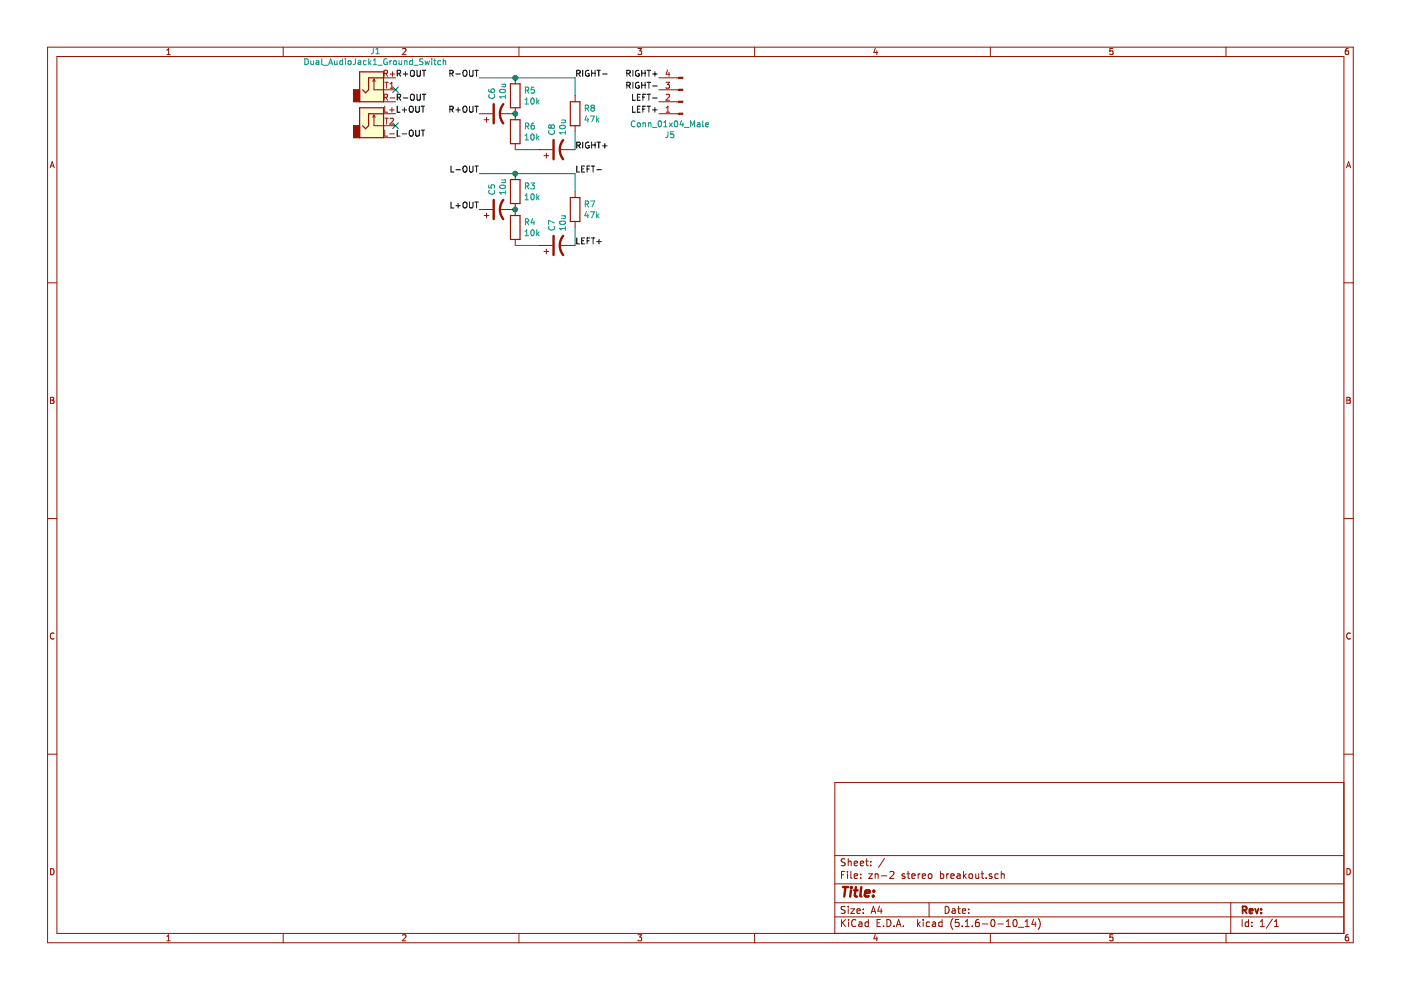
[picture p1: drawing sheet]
<svg xmlns="http://www.w3.org/2000/svg" width="297mm" height="210mm" viewBox="0 0 297 210" stroke-linecap="round" stroke-linejoin="round" font-family="sans-serif">
<path d="M.1 0h297v209.9h-297z" fill-rule="evenodd" fill="#fff" stroke="#fff" stroke-width=".21"/>
<g fill="none" stroke="#981200" stroke-width=".21">
<path d="M10.1 10h276.8v189.9h-276.8zM12.1 12h272.8v185.9h-272.8zM35.4 11.6h.7M35.4 10.6l.4-.3v1.3M60 10v2M79.3 16.8v2.2h4.6M79.3 16.8l.2 .5M79.3 16.8l-.3 .5M81.3 16.5h2.6M81.4 15.6l.7-.1v-.5l-.7-.1v1.3M81.6 17.4h.7M81.8 15.6l.4 .6"/>
<path d="M82 17.4v1.3M82.7 18.7h.7M82.7 17.8l.4-.4v1.3M82.7 15.7h1M83.2 15.2v1M85.3 10.4l.5-.1 .3 .3-.8 1h.8M109.2 16.5v1.3M110 10v2M135.3 10.3h.8l-.5 .5 .4 .1v.5l-.2 .2-.5-.2M139.7 16.5h4.2M139.7 19h4.2M141.2 17.4h.8l-.5 .5 .4 .1 .1 .5-.3 .2-.5-.1"/>
<path d="M141.5 14.9l-.3 .8h.8M141.8 15.3v.9M160 10v2M185.6 10.2l-.3 .9h.8M185.9 10.7v.9M210 10v2M235.9 10.3h-.6v.6l.6-.1v.6l-.1 .2-.5-.2M259.9 10v2M285.9 10.3h-.4l-.2 .3-.1 .7 .3 .3 .4-.2v-.6h-.4l-.3 .2M10.6 35.6l.5-1.3 .4 1.3M10.7 35.2h.7M79.3 24.4l.2 .5"/>
<path d="M79.3 24.4v2.3h4.6M79.3 24.4l-.3 .5M81.3 21.6h2.6M81.3 24.1h2.6M81.3 29.2h2.6M81.4 20.6l.7-.1v-.4l-.7-.1v1.2M81.6 22.5v1.3h.6M81.6 27.6v1.3h.6M81.6 25.1h.7M81.8 20.6l.4 .6M82 25.1v1.2M82.6 23.3h1"/>
<path d="M82.6 28.4h1M82.7 25.2l.5-.1 .2 .3-.8 .9h.8M82.7 20.8h1M83.1 22.8v1M101.6 24.1h2.8M102.6 25.4h1.1M103.2 24.9v1M105.9 24.1h3.3M109.2 22.8v2.6M109.2 30.5v1.2M109.2 36.8v1.3M114.3 31.7h2.8"/>
<path d="M115.3 33h1.1M115.8 32.5v1M118.6 31.7h3.3M121.9 20.3v1.3M121.9 26.7v1.2M139.7 21.6h4.2M139.7 24.1h4.2M141.2 23.8h.8M141.2 22.9l.4-.4v1.3M141.2 20.1l.5-.1 .3 .3-.8 .9h.8M285.5 35.6l.4-1.3 .5 1.3M285.6 35.2h.6"/>
<path d="M10.1 60h2M101.6 44.4h2.8M102.6 45.7h1.1M103.2 45.2v1M105.9 44.4h3.3M109.2 43.2v2.5M109.2 50.8v1.2M114.3 52h2.8M115.3 53.3h1.1M115.8 52.8v1M118.6 52h3.3M121.9 40.6v1.3"/>
<path d="M121.9 47v1.2M284.9 60h2M10.7 84.2h.5l.2 .3-.2 .3 .3 .3-.3 .4h-.5zM10.7 84.8h.5M285.6 84.2h.4l.3 .3-.3 .3 .3 .3-.2 .4h-.5zM285.6 84.8h.4M10.1 109.9h2M284.9 109.9h2M11.5 134.3a.58 .58 0 0 0-.8 .5 .58 .58 0 0 0 .8 .6M286.3 134.3a.58 .58 0 0 0-.8 .5 .58 .58 0 0 0 .8 .6M10.1 159.9h2M284.9 159.9h2"/>
<path d="M284.9 165.9h-107.9v32M10.7 184.2a.65 .65 0 0 1 .8 .6 .65 .65 0 0 1-.8 .7zM35.4 198.5l.4-.3v1.3M35.4 199.5h.7M60 197.9v2M85.3 198.3l.5-.1 .3 .3-.8 1h.8M110 197.9v2M135.3 198.2h.8l-.5 .5 .4 .1v.6l-.2 .1-.5-.1M160 197.9v2M177 194.4h107.9M177 191.4h107.9M177 187.4h107.9"/>
<path d="M177 181.4h107.9M178.4 185.5h.5M178.4 195v1.5M178.6 195.6l.7 .9M179.1 184.8h-.7v1.5M179.2 192.2h-.6l-.3 .2 .2 .4 .6 .3v.4l-.2 .2-.6-.1M179.2 182.1h-.6l-.3 .2 .2 .4 .6 .3v.4l-.2 .2-.6-.1M179.3 195l-.9 .8M179.7 184.8v.1M179.7 185.3v1M179.8 182.1v1.5M179.8 192.2v.1"/>
<path d="M179.8 192.7v1M179.8 182.7l.2-.1h.4l.1 1M179.9 195v.1M179.9 195.5v1M180.4 192.7h.8l-.8 1h.8M180.4 184.8v1.3l.2 .2M181.1 183.1l.7-.2v-.3h-.5l-.2 .2 .1 .7h.6M181.1 185.8l.7-.2v-.3h-.5l-.2 .2 .1 .7h.6M181.5 195.1a.59 .59 0 0 0-.8 0 .59 .59 0 0 0-.1 .7 .56 .56 0 0 0 .2 .6 .56 .56 0 0 0 .7-.1M181.7 193.2l.7-.2-.1-.2-.4-.1-.2 .2 .1 .7h.5M182.1 195.5h.6l.1 1M182.4 183.1l.7-.2-.1-.3h-.4l-.2 .2 .1 .7h.5"/>
<path d="M182.5 186.1v.2M182.5 185.3v.2M182.8 195.8l-.5 .1-.3 .2 .3 .4 .5-.1M183 193.5v.2M183 192.8v.1M183.5 182.6h.6M183.7 182.1v1.3l.4 .2M184.1 195.5h-.4l-.3 .2 .1 .6 .2 .2 .4-.1M184.1 195v1.5M184.2 185.3h.8l-.8 1h.8M184.6 183.4v.2M184.6 182.6v.2"/>
<path d="M184.7 193.7l.5-1.5 .5 1.5M184.8 193.2h.8M185.6 185.4l.2-.1h.3l.1 1M185.6 185.3v1M185.6 198.1l-.3 .9h.8M185.9 198.6v.9M186 195.7h.5M186.5 192.1l-.4 1.1h1M186.7 195h-.7v1.5h.7M186.8 192.7v1M186.9 185.7h1.1M187.3 196.3v.2"/>
<path d="M187.5 182l-1.2 1.9M188 195a.76 .76 0 0 1 .9 .7 .76 .76 0 0 1-.9 .8zM188.7 184.9l.6-.1 .2 .4-.9 1.1h.9M189.5 196.3v.2M190 196.5l.5-1.5 .5 1.5M190.2 196h.7M191.5 196.3v.2M191.8 185.3h-.3l-.3 .2 .1 .2 .5 .1v.4h-.6M192.3 185.3h.6M192.5 184.8v1.3l.4 .2M193.3 185.8l.7-.2v-.3h-.5l-.2 .2 .1 .7h.6M194.5 195v1.5"/>
<path d="M194.7 195.9l.4 .6M194.7 185.3v1M195.1 195.5l-.6 .5M195.1 185.3l-.4 .2M195.5 185.8l.7-.2v-.3h-.5l-.2 .2 .1 .7h.6M195.7 195v.1M195.7 195.5v1M196.9 185.4l.2-.1 .4 .1v.7l-.2 .2-.4-.2zM197 191.4v3M197.1 195.5h-.4l-.3 .2v.6l.3 .2 .4-.1M197.7 195.5h.6l.1 1M198.4 195.8l-.7 .3 .2 .4 .5-.1"/>
<path d="M199.4 185.3h.4l.3 .2-.1 .6-.2 .2-.4-.1M199.4 184.8v1.5M199.7 195.5h-.4l-.3 .2 .1 .6 .2 .2 .4-.1M199.7 195v1.5M200.4 192.2a.75 .75 0 0 1 .8 .7 .75 .75 0 0 1-.8 .8zM200.7 185.3v1M201.2 185.3l-.5 .2M201.6 185.8l.7-.2-.1-.3h-.4l-.2 .2v.7h.6M201.9 192.8h.6v.9M202 194.8a1.71 1.71 0 0 0 0 2.2M202.5 193l-.5 .1-.2 .2 .2 .4 .5-.1M202.9 185.3h.6l.1 1"/>
<path d="M203 192.7h.6M203.2 192.2v1.3l.4 .2M203.3 195h-.7l-.1 .7 .7-.1 .2 .2-.1 .5-.2 .2-.6-.2M203.6 185.6l-.7 .3 .2 .4 .5-.1M204 196.3v.2M204 193.2l.7-.2v-.2l-.5-.1-.2 .2 .1 .7h.6M204.3 184.8v1.5M204.4 185.7l.5 .6M204.6 196.5h.9M204.6 195.4l.5-.4v1.5M204.9 185.3l-.6 .5M205.4 193.5v.2"/>
<path d="M205.4 192.8v.1M205.5 185.4l.2-.1 .4 .1 .1 .6-.1 .2-.4 .1-.2-.2zM206.1 196.3v.2M206.9 185.3v.9l.4 .1 .2-.2M207.5 195h-.4a1.16 1.16 0 0 0-.2 1.4l.5 .1 .2-.2v-.5l-.2-.3-.5 .1-.1 .2M207.5 185.3v1M208 185.3h.6M208.2 184.8v1.3l.4 .2M208.3 195.9h1.1M209.1 186.1v.2M210 197.9v2M210.3 195h.1a.8 .8 0 0 1 .6 .7 .8 .8 0 0 1-.6 .8 1 1 0 0 1-.1-1.5z"/>
<path d="M210.3 185.3h-.4l-.2 .2 .1 .2 .5 .1v.4h-.6M211.6 195.9h1.1M211.6 185.3h-.4l-.3 .2 .2 .7h.5M212.3 185.4l.2-.1h.4v1M212.3 184.8v1.5M213.3 196.5h.9M213.3 195.4l.5-.4v1.5M215 195h.1a.8 .8 0 0 1 .6 .7 .8 .8 0 0 1-.6 .8 .97 .97 0 0 1-.1-1.5zM215.9 196.6h1.2M217.4 196.5h.8M217.4 195.4l.4-.4v1.5M219.1 194.9l-.3 1.1h.9"/>
<path d="M219.5 195.5v1M220.1 194.8a1.71 1.71 0 0 1 0 2.2M235.9 198.2h-.6v.6l.6-.1v.7l-.1 .1-.5-.1M259.9 197.9v2M260.9 191.4v6.5M263.4 195v1.5M264.7 195.5h-.4l-.3 .2 .1 .7h.6M264.7 195v1.5M265.4 196.3v.2M265.4 195.5v.2M267.2 196.5h.9M267.2 195.4l.4-.4v1.5"/>
<path d="M269.8 194.9l-1.3 1.9M270.2 196.5h.9M270.2 195.4l.4-.4v1.5M285.6 184.2a.65 .65 0 0 1 .7 .6 .65 .65 0 0 1-.7 .7zM285.9 198.2h-.4l-.2 .3-.1 .7 .3 .3 .4-.1v-.7h-.4l-.3 .2"/>
</g>
<path d="M263.5 193l.7-.1 .1-.2-.1-.4-.2-.1h-.5v1.5M263.8 193l.5 .7M264.9 193.2l.7-.2-.1-.2-.4-.1-.2 .2 .1 .7h.5M266.1 192.7l.4 1 .3-1M267.4 193.5v.2M267.4 192.8v.1" fill="none" stroke="#981200" stroke-width=".38"/>
<g fill="none" stroke="#981200" stroke-width=".51">
<path d="M104.7 22.1v4M106.7 22.1a3.2 3.2 0 0 0 0 4M117.4 29.7v4.1M119.4 29.7a3.2 3.2 0 0 0 0 4.1M104.7 42.4v4.1M106.7 42.4a3.2 3.2 0 0 0 0 4.1M117.4 50v4.1M119.4 50a3.2 3.2 0 0 0 0 4.1M178.7 188.1h1.1M179.3 188.1l-.3 2M180.4 188.8l-.2 1.3M180.5 188.1v.2"/>
<path d="M180.5 188.1l.1 .1-.1 .1M181.1 188.8h.7M181.5 188.1l-.3 1.7 .1 .2 .4 .1M182.6 188.1l-.2 1.7 .2 .3M183.4 189.4l1-.2-.1-.4h-.5l-.4 .2v1h.8M185.1 189.9v.2M185.3 188.8l.1 .1-.2 .1M185.3 188.8l-.1 .2"/>
</g>
<path d="M76.2 15.2h5.1v6.4h-5.1zM81.3 16.5h-3.2v2.5l-.6 .7-.6-.7M108.2 17.8h2.1v5h-2.1zM76.2 22.8h5.1v6.4h-5.1zM81.3 24.1h-3.2v2.6l-.6 .6-.6-.6M108.2 25.4h2.1v5.1h-2.1zM108.2 38.1h2.1v5.1h-2.1zM120.9 21.6h2.1v5.1h-2.1zM108.2 45.7h2.1v5.1h-2.1zM120.9 41.9h2.1v5.1h-2.1z" fill="none" stroke="#981200" stroke-width=".25"/>
<g fill="none" stroke="#009596" stroke-width=".21">
<path d="M64.6 12.4a.64 .64 0 0 1 .8 .7 .64 .64 0 0 1-.8 .6zM65.9 12.9l.1 .8 .5-.1M66.5 12.9v.8M67.1 12.9h.5v.8M67.6 13.2l-.6 .2 .2 .3h.4M68.2 12.4v1.1l.2 .2M68.6 13.8h.9M69.7 13.7l.4-1.3 .4 1.3M69.8 13.4h.6M70.9 12.9l.1 .8 .5-.1M71.5 12.9v.8M72.6 12.9h-.3l-.3 .2 .2 .6h.4"/>
<path d="M72.6 12.4v1.3M73.2 12.4v.2M73.2 12.9v.8M73.8 13l.2-.1 .4 .1-.1 .7-.5-.1zM75.4 12.4v1l-.2 .3h-.3M76 12.9h.4l.1 .8M76.5 13.2l-.6 .2 .2 .3h.4M77.6 12.9h-.3l-.2 .2 .1 .6h.4M78.2 12.4v1.3M78.3 13.2l.4 .5M78.7 12.9l-.5 .5M79.2 10.1v.9l-.2 .3-.3 .1"/>
<path d="M79.2 13.7h.7M79.2 12.8l.3-.4v1.3M79.7 11.4h.7M79.7 10.5l.4-.4v1.3M80.1 13.8h1M82.1 12.5a.59 .59 0 0 0-.8 .6 .59 .59 0 0 0 .8 .6v-.5h-.2M82.7 12.9v.8M83 12.9l-.3 .2M83.5 12.9h.3l.3 .2-.2 .6-.4-.1zM84.6 12.9l.1 .8 .5-.1M85.2 12.9v.8M85.7 13l.5-.1 .1 .8"/>
<path d="M85.7 12.9v.8M87.4 12.9h-.3l-.3 .2 .2 .6h.4M87.4 12.4v1.3M87.7 13.8h1M89.7 12.5l-.5-.1-.2 .2 .1 .4 .5 .2 .1 .3-.3 .2h-.4M90.1 12.9l.2 .8 .3-.6 .2 .6 .3-.8M91.5 12.4v.2M91.5 12.9v.8M92 12.9h.5M92.2 12.4v1.1l.3 .2M93.4 12.9h-.4l-.2 .2 .1 .6h.5M94 13l.4-.1 .1 .8"/>
<path d="M94 12.4v1.3M103.6 19l.1 .4 .5 .2 .6-.1v-.5l-.2-.1-.4 .1-.1 .3 .2 .3M106 19.1a.74 .74 0 0 1 1.2 .3 .72 .72 0 0 1-1.3-.2zM106.3 17.8h.9M107.1 17.8v.5l-.8 .1M111.4 19.1l.7-.1v-.4l-.7-.1v1.3M111.7 19.1l.4 .7M113.3 18.5h-.6l-.1 .6 .5-.1 .2 .2v.3l-.2 .3-.5-.2M103.6 39.2v.6l.6 .1-.1-.5 .2-.2h.3l.3 .2-.2 .5M103.7 20.1a.56 .56 0 0 0 .5 .8 .56 .56 0 0 0 .5-.8M106 39.4a.74 .74 0 0 1 1.2 .3 .72 .72 0 0 1-1.3-.1zM106.3 38.2h.9"/>
<path d="M107.1 38.2v.4l-.8 .1M107.2 20.2v.7M107.2 20.5h-1.3l.4 .4M111.3 21.1l.4-.3v1.3M111.3 28.8l.4-.4v1.3M111.3 22.1h.8M111.3 29.7h.8M111.4 26.8l.7-.1v-.5l-.7-.1v1.3M111.4 39.4l.7-.1v-.4l-.7-.1v1.3M111.7 39.4l.4 .7M111.7 26.8l.4 .6M112.5 38.8h.8l-.4 .5 .4 .1v.4l-.2 .3-.6-.2"/>
<path d="M112.7 28.5l.1-.1a.69 .69 0 0 1 .5 .6 .69 .69 0 0 1-.5 .7l-.3-.5zM112.7 20.9l.1-.1a.69 .69 0 0 1 .5 .6 .69 .69 0 0 1-.5 .7 .83 .83 0 0 1-.1-1.2zM113.2 26.1h-.2a.79 .79 0 0 0-.2 1.3l.4-.1 .1-.5-.2-.2h-.3l-.2 .2M113.8 20.8v1.3M113.8 28.4v1.3M113.9 21.6l.4 .5M113.9 29.2l.4 .5M114.3 21.2l-.5 .5M114.3 28.8l-.5 .5M116.4 27.7a.56 .56 0 0 0 .5 .8 .56 .56 0 0 0 .5-.8M116.9 26.7l.2-.2h.2l.3 .2-.1 .4-.2 .1h-.2l-.2-.2M116.9 26.7l-.3-.2-.3 .2v.3l.3 .2 .3-.2"/>
<path d="M116.9 26.7v.3M118.7 26.7a.74 .74 0 0 1 1.2 .3 .72 .72 0 0 1-1.3-.1zM119 25.5h.9M119.8 25.5v.4l-.8 .1M119.9 27.8v.7M119.9 28.1h-1.3l.4 .4M124.1 22.9l.7-.1v-.4l-.7-.1v1.3M124.3 24.5l-.3 .9h.8M124.4 22.9l.4 .7M124.6 25v.9M125.2 24.6h.8l-.5 1.3M125.5 22.8l-.2-.2 .2-.3h.3l.2 .2-.2 .3"/>
<path d="M125.5 22.8l-.2 .3v.2l.2 .3 .4-.1 .1-.2v-.2l-.2-.3M125.5 22.8h.3M126.5 24.6v1.3M126.6 25.4l.4 .5M127 25l-.5 .5M134.6 25.7a.58 .58 0 0 0-.8 .5 .58 .58 0 0 0 .8 .6M135.2 26.1l.3-.1 .3 .3v.4l-.3 .2-.4-.2zM136.3 26.2l.5-.1 .1 .8M136.3 26v.9M137.5 26.2l.5-.1v.8M137.5 26v.9M138.3 27h1"/>
<path d="M139.6 25.7l.2-.1a.69 .69 0 0 1 .5 .6 .69 .69 0 0 1-.5 .7l-.3-.5zM140.7 26.9h.8M140.7 26l.4-.4v1.3M141.6 27.9v.9l-.2 .3-.3 .1M141.9 26l.6 .9M142.5 26l-.6 .9M142.8 27.9h-.6l-.1 .6 .5-.1 .3 .3v.3l-.3 .2-.5-.1M143.1 25.7l.2-.1a.67 .67 0 0 1 .4 .6 .67 .67 0 0 1-.4 .7l-.3-.5zM144.5 25.6l-.3 .9h.8M144.8 26v.9M145.1 27h1M146.4 26.9v-1.3l.4 .9 .4-.9v1.3"/>
<path d="M147.9 26.1h.4l.1 .8M148.4 26.4l-.6 .2 .1 .2h.5M149 25.6v1.1l.2 .2M149.6 26.5l.6-.1v-.3l-.4-.1-.2 .2 .1 .6h.5M103.7 40.4a.56 .56 0 0 0 .5 .8 .56 .56 0 0 0 .5-.8M107.2 40.5v.7M107.2 40.8h-1.3l.4 .4M111.3 42.4h.8M111.3 41.5l.4-.4v1.3M111.3 49.1l.4-.4v1.3M111.3 50h.8M111.4 47.1l.7-.1v-.5l-.7-.1v1.3"/>
<path d="M111.7 47.1l.4 .6M112.7 41.2l.1-.1a.69 .69 0 0 1 .5 .6 .69 .69 0 0 1-.5 .7l-.3-.5zM112.7 48.8l.1-.1a.69 .69 0 0 1 .5 .6 .69 .69 0 0 1-.5 .7l-.3-.5zM112.9 46.4l-.3 .8h.8M113.2 46.8v.9M113.8 41.1v1.3M113.8 48.7v1.3M113.9 41.9l.4 .5M113.9 49.5l.4 .5M114.3 41.5l-.5 .5M114.3 49.1l-.5 .5M116.4 48a.56 .56 0 0 0 .5 .8 .56 .56 0 0 0 .5-.8"/>
<path d="M117.6 47.3l-1.3-.6v.9M118.7 47a.74 .74 0 0 1 1.2 .3 .72 .72 0 0 1-1.3-.1zM119 45.8h.9M119.8 45.8v.5h-.8M119.9 48.1v.7M119.9 48.4h-1.3l.4 .4M124.1 43.3l.7-.1v-.5l-.7-.1v1.3M124.3 44.9l-.3 .8h.8M124.4 43.3l.4 .6M124.6 45.3v.9M125.2 44.9h.8l-.5 1.3M125.2 42.6h.9l-.6 1.3"/>
<path d="M126.5 44.9v1.3M126.6 45.7l.4 .5M127 45.3l-.5 .5"/>
</g>
<g fill="#981200" stroke="#981200" stroke-width=".21">
<path d="M143.9 16.4h.9v.2h-.9z" fill-rule="evenodd"/>
<path d="M143.9 18.9h.9v.3h-.9z" fill-rule="evenodd"/>
<path d="M143.9 21.5h.9v.2h-.9z" fill-rule="evenodd"/>
<path d="M143.9 24h.9v.2h-.9z" fill-rule="evenodd"/>
</g>
<g fill="#fffecd" stroke="#fffecd" stroke-width=".25">
<path d="M76.2 15.2h5.1v6.4h-5.1z" fill-rule="evenodd"/>
<path d="M76.2 22.8h5.1v6.4h-5.1z" fill-rule="evenodd"/>
</g>
<g fill="#981200" stroke="#981200" stroke-width=".25">
<path d="M75 19h1.2v2.6h-1.2z" fill-rule="evenodd"/>
<path d="M75 26.7h1.2v2.5h-1.2z" fill-rule="evenodd"/>
</g>
<path d="M101.6 16.5h20.3v3.8M101.6 36.8h20.3v3.8M109.2 31.7h5.1M121.9 27.9v3.8M109.2 52h5.1M121.9 48.2v3.8" fill="none" stroke="#009300" stroke-width=".21"/>
<g fill="none" stroke="#000" stroke-width=".21">
<path d="M84.2 15.6l.7-.1v-.5l-.7-.1v1.3M84.5 15.6l.4 .6M85.5 15.7h1M86 15.2v1M87.1 15.1l.2-.2a.44 .44 0 0 1 .5 .4v.7l-.5 .2-.2-.2zM88.4 14.9v1l.2 .3 .4-.1 .1-.2v-1M88.4 20v1l.2 .2h.4l.1-.2v-1M89.5 14.9h.8M89.5 20h.8M89.9 14.9v1.3M89.9 20v1.2M95.4 15.6l.6-.1v-.5l-.6-.1v1.3"/>
<path d="M95.7 15.6l.4 .6M96.7 15.7h.9M98.3 15h.5a.78 .78 0 0 1-.1 1.2l-.5-.2-.1-.7zM99.5 14.9v1l.3 .3 .4-.1 .1-.2v-1M100.7 14.9h.7M101 14.9v1.3M122.3 15.6l.7-.1v-.5l-.7-.1v1.3M122.6 15.6l.4 .6M123.6 14.9v1.3M124.8 15a.59 .59 0 0 0-.7 .5 .59 .59 0 0 0 .7 .6l.1-.5h-.2M125.4 14.9v1.3M125.4 15.5h.8"/>
<path d="M126.2 14.9v1.3M126.6 14.9h.7M127 14.9v1.3M127.7 15.7h1M132.9 15.6l.6-.1 .1-.2v-.3l-.7-.1v1.3M132.9 18.1l.6-.1 .1-.1v-.3l-.7-.2v1.3M133.2 15.6l.4 .6M133.2 18.1l.4 .6M134.1 20v1.2h.6M134.2 14.9v1.3M134.2 17.4v1.3M135.4 15a.59 .59 0 0 0-.7 .5 .59 .59 0 0 0 .7 .6l.1-.5h-.2"/>
<path d="M135.4 17.5a.59 .59 0 0 0-.7 .6 .59 .59 0 0 0 .7 .6l.1-.5h-.2M135.7 20h-.6v1.2h.6M136.1 15.5h.7M136.1 14.9v1.3M136.1 17.4v1.3M136.1 18h.7M136.8 14.9v1.3M136.8 17.4v1.3M136.9 20h-.6v1.2M137.2 14.9h.7M137.2 17.4h.7M137.2 20h.7"/>
<path d="M137.6 14.9v1.3M137.6 17.4v1.3M137.6 20v1.2M138.4 15.7h.9M138.4 18.2h.9M138.8 15.2v1M84.2 22.5v1.3h.6M84.2 20.6l.7-.1v-.4l-.7-.1v1.2M84.2 27.6v1.3h.6M84.5 20.6l.4 .6M85.3 23.3h.9M85.3 28.4h.9"/>
<path d="M85.5 20.8h1M85.7 22.8v1M86.8 22.7l.3-.2a.45 .45 0 0 1 .5 .4l-.2 .8h-.4a.92 .92 0 0 1-.2-1zM86.8 27.8l.3-.2a.45 .45 0 0 1 .5 .4l-.2 .8h-.4a.92 .92 0 0 1-.2-1zM87.1 20.2l.2-.2a.44 .44 0 0 1 .5 .4v.7l-.5 .1-.2-.1zM88.1 22.5v1.1l.3 .2 .4-.1 .1-.1v-1.1M88.1 27.6v1l.3 .3 .4-.1 .1-.2v-1M89.3 22.5h.7M89.3 27.6h.7M89.7 22.5v1.3M89.7 27.6v1.3M95.4 23.2l.6-.1v-.5l-.6-.1v1.3"/>
<path d="M95.6 35.2v1.3h.6M95.7 23.2l.4 .6M96.7 23.3h.9M96.7 36h.9M97.1 22.8v1M98.2 22.7l.3-.2 .3 .1a.78 .78 0 0 1-.1 1.2l-.5-.2zM98.2 35.4l.3-.2 .3 .1a.78 .78 0 0 1-.1 1.2l-.5-.2zM99.5 22.5v1.1l.3 .2 .4-.1 .1-.1v-1.1M99.5 35.2v1.1l.3 .2 .4-.1 .1-.1v-1.1M100.7 22.5h.7M100.7 35.2h.7M101 22.5v1.3"/>
<path d="M101 35.2v1.3M122.3 30.8l.7-.1v-.4l-.7-.2v1.3M122.3 35.2v1.3h.6M122.6 30.8l.4 .6M123.3 35.8h.5M123.6 30.1v1.3M123.9 35.2h-.6v1.3h.6M124.5 35.8h.4M124.8 30.2a.59 .59 0 0 0-.7 .6 .59 .59 0 0 0 .7 .6l.1-.5h-.2M125.1 35.2h-.6v1.3M125.4 35.2h.7M125.4 30.1v1.3"/>
<path d="M125.4 30.7h.8M125.7 35.2v1.3M126.2 30.1v1.3M126.5 36h1M126.6 30.1h.7M127 30.1v1.3M127.7 30.9h1M128.2 30.4v1M134.1 22.5v1.3h.6M135.1 23.1h.5M135.1 20.6h.5M135.7 22.5h-.6v1.3h.6"/>
<path d="M136.3 23.1h.4M136.3 20.6h.4M136.9 22.5h-.6v1.3M137.2 22.5h.7M137.6 22.5v1.3M138.4 23.3h.9M138.4 20.8h.9M138.8 22.8v1M95.6 42.8v1.3h.6M96.7 43.6h.9M97.1 43.1v1M98.2 43l.3-.2 .3 .1a.78 .78 0 0 1-.1 1.2l-.5-.2z"/>
<path d="M99.5 42.8v1.1l.3 .2 .4-.1 .1-.1v-1.1M100.7 42.8h.7M101 42.8v1.3M122.3 50.4v1.3h.6M123.3 51.1h.5M123.9 50.4h-.6v1.3h.6M124.5 51.1h.4M125.1 50.4h-.6v1.3M125.4 50.4h.7M125.7 50.4v1.3M126.5 51.2h1M127 50.7v1"/>
</g>
<g fill="#009300" stroke="#009300" stroke-width=".21">
<circle cx="109.2" cy="44.4" r=".51"/>
<circle cx="109.2" cy="24.1" r=".51"/>
<circle cx="109.2" cy="16.5" r=".51"/>
<circle cx="109.2" cy="36.8" r=".51"/>
</g>
<path d="M83.2 18.4l1.3 1.2M84.5 18.4l-1.3 1.2M83.2 26l1.3 1.3M84.5 26l-1.3 1.3" fill="none" stroke="#011996" stroke-width=".21"/>
</svg>
